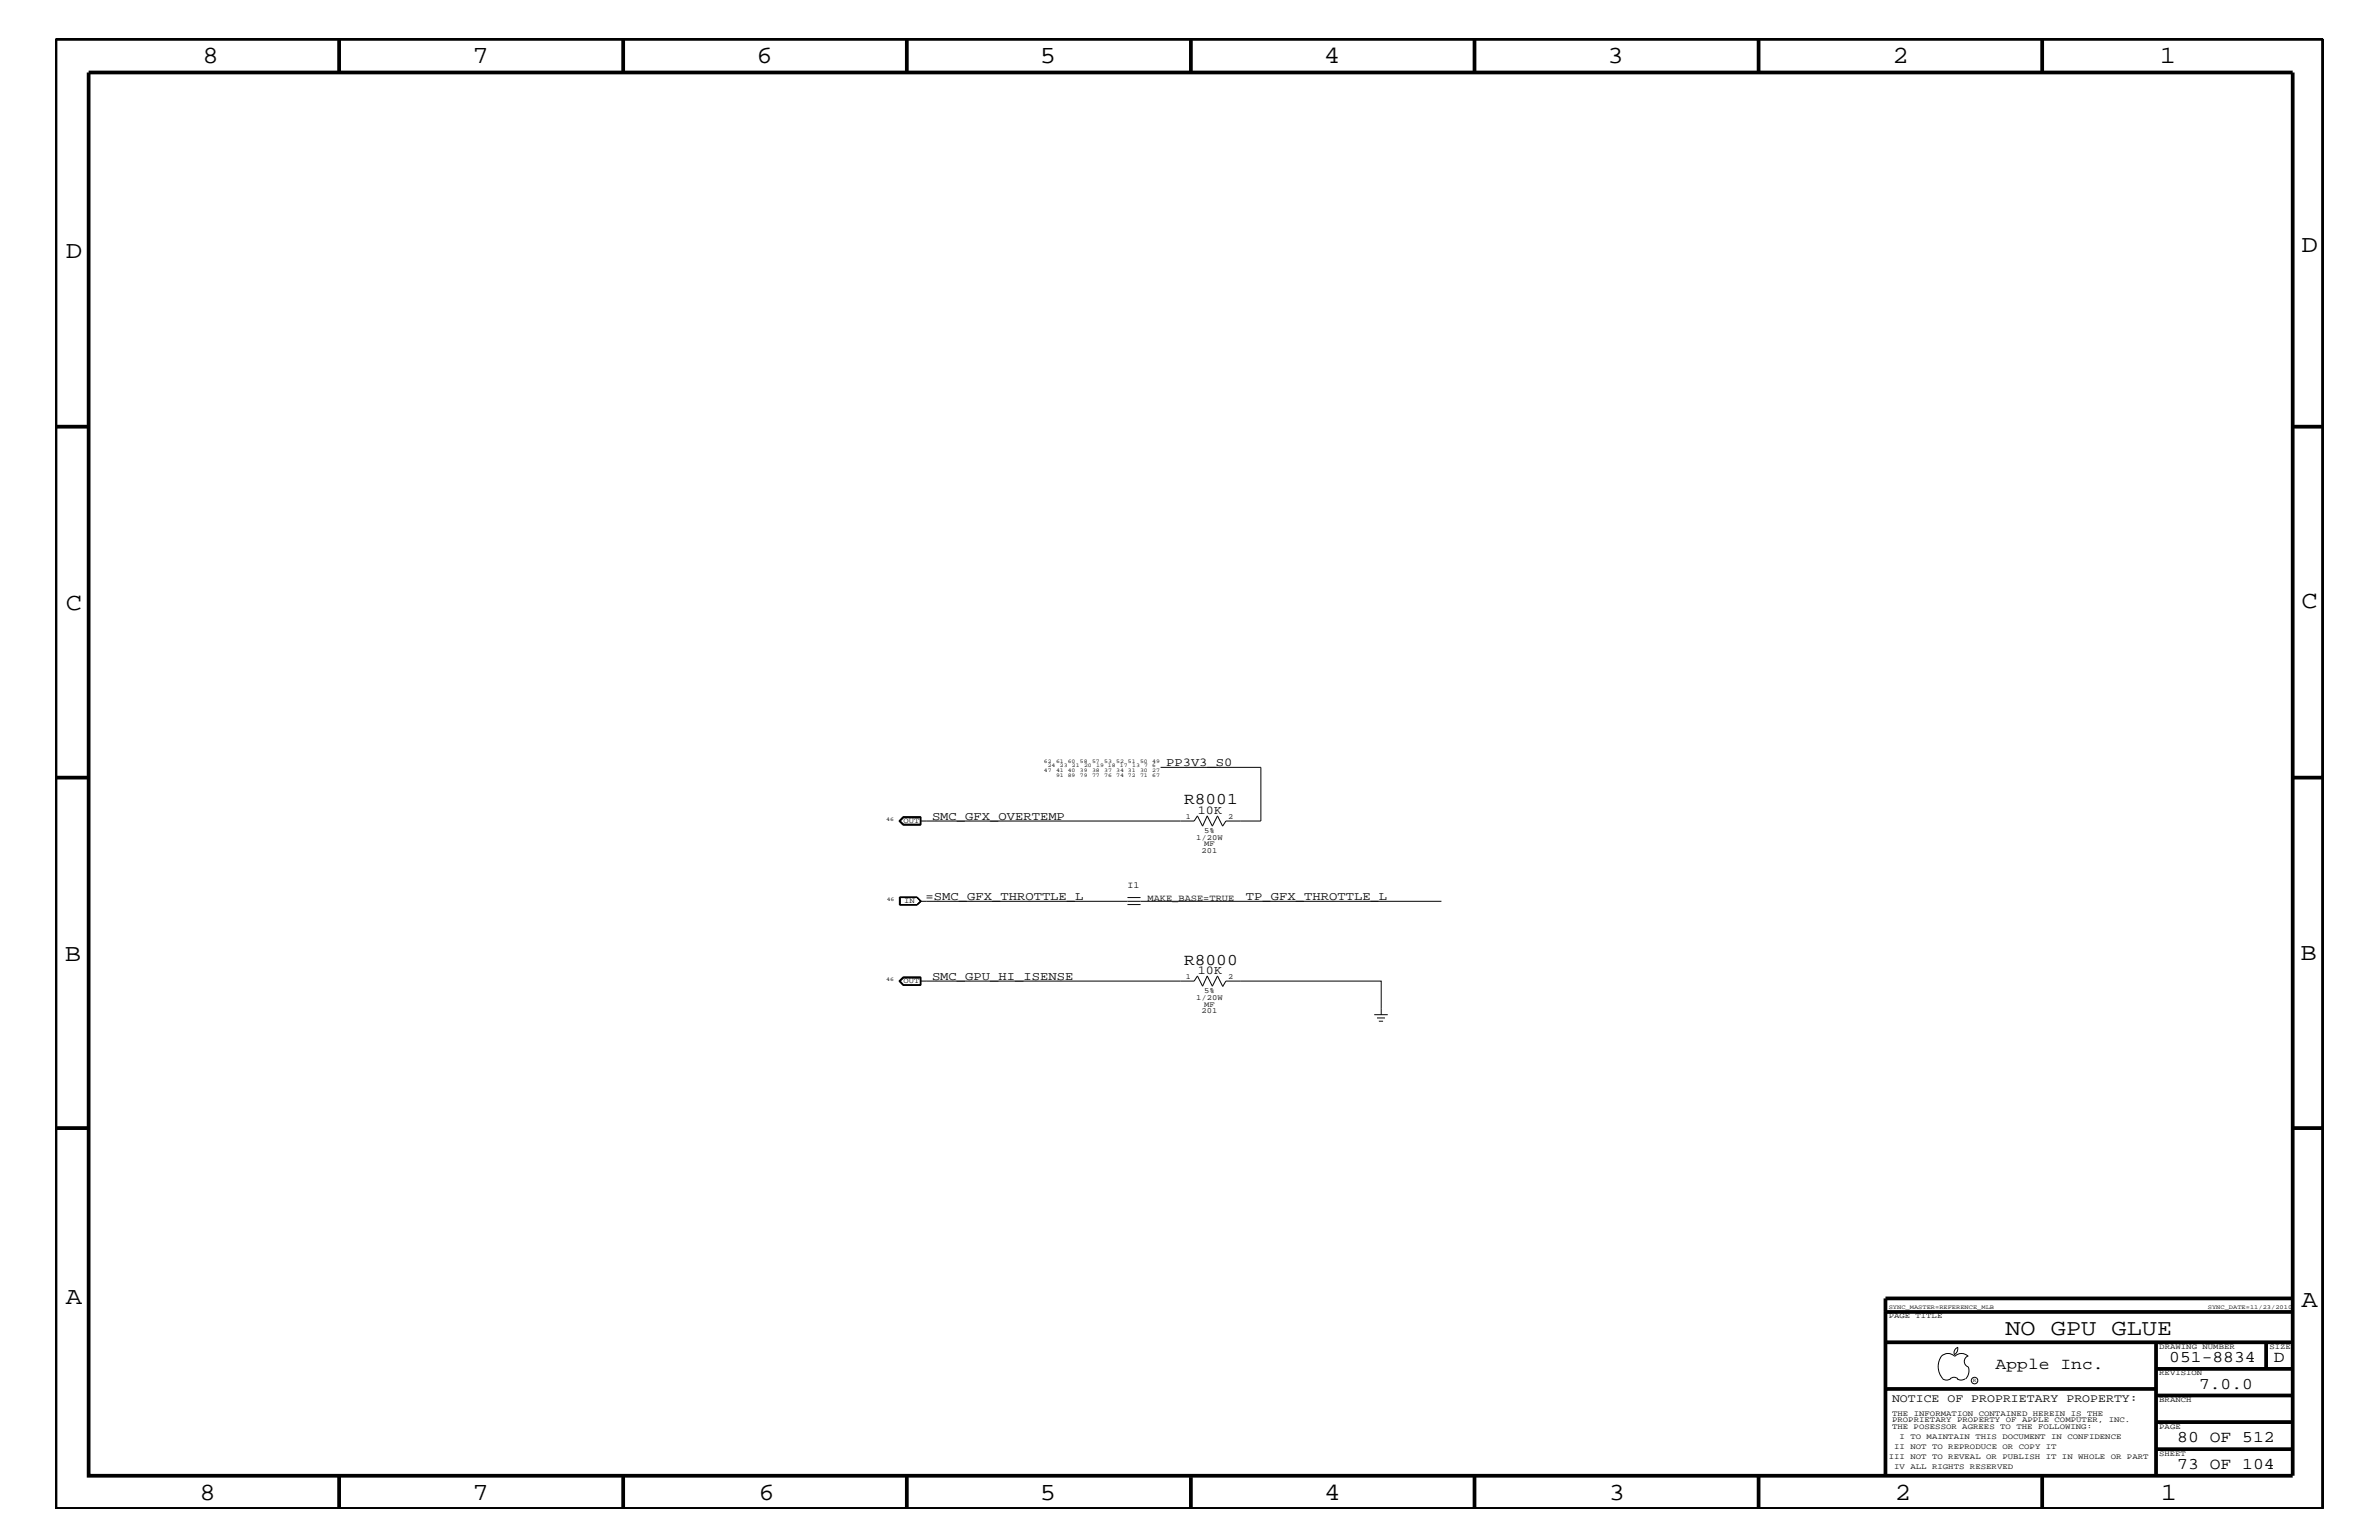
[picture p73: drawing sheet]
<svg xmlns="http://www.w3.org/2000/svg" width="432mm" height="279mm" viewBox="0 0 432 279" stroke-linecap="round" stroke-linejoin="round" font-family="sans-serif">
<defs><g id="words">
<g font-size="4.5">
<text x="36.7" y="11.5">8</text>
<text x="85.8" y="11.5">7</text>
<text x="137.3" y="11.5">6</text>
<text x="188.7" y="11.5">5</text>
<text x="240.3" y="11.5">4</text>
<text x="291.8" y="11.5">3</text>
<text x="343.5" y="11.5">2</text>
<text x="392" y="11.5">1</text>
<text x="11.9" y="46.8">D</text>
<text x="417.7" y="45.7">D</text>
<text x="11.9" y="110.6">C</text>
<text x="417.7" y="110.3">C</text>
<text x="11.8" y="174.3">B</text>
<text x="417.6" y="174.2">B</text>
<text x="11.9" y="236.7">A</text>
<text x="417.7" y="237.1">A</text>
<text x="36.2" y="272.1">8</text>
<text x="85.8" y="272.1">7</text>
<text x="137.7" y="272.1">6</text>
<text x="188.7" y="272.1">5</text>
<text x="240.4" y="272.1">4</text>
<text x="292" y="272.1">3</text>
<text x="343.9" y="272.1">2</text>
<text x="392.2" y="272.1">1</text>
</g>
<text font-size="4.1" x="364" y="242.3">NO GPU GLUE</text>
<g font-size="3">
<text x="214.9" y="145.9">R8001</text>
<text x="214.9" y="175">R8000</text>
<text x="362.2" y="248.4">Apple Inc.</text>
<text x="393.7" y="247.1">051-8834</text>
<text x="399.2" y="252">7.0.0</text>
<text x="412.7" y="247.1">D</text>
<text x="395.2" y="261.6">80 OF 512</text>
<text x="395.2" y="266.6">73 OF 104</text>
</g>
<g font-size="2.2">
<text x="211.7" y="139">PP3V3_S0</text>
<text x="169.2" y="148.7">SMC_GFX_OVERTEMP</text>
<text x="217.4" y="147.6">10K</text>
<text x="168" y="163.3">=SMC_GFX_THROTTLE_L</text>
<text x="226.1" y="163.3">TP_GFX_THROTTLE_L</text>
<text x="169.2" y="177.7">SMC_GPU_HI_ISENSE</text>
<text x="217.4" y="176.7">10K</text>
</g>
<text font-size="2.1" x="343.4" y="254.4">NOTICE OF PROPRIETARY PROPERTY:</text>
<g font-size="1.7">
<text x="204.6" y="161.1">I1</text>
<text x="208.3" y="163.5">MAKE_BASE=TRUE</text>
</g>
<g font-size="1.4">
<text x="164" y="149.3">OUT</text>
<text x="215.2" y="148.5">1</text>
<text x="222.9" y="148.5">2</text>
<text x="217.1" y="152.3">1/20W</text>
<text x="218.1" y="154.7">201</text>
<text x="218.6" y="151.1">5%</text>
<text x="218.6" y="153.5">MF</text>
<text x="164.1" y="163.9">IN</text>
<text x="164" y="178.4">OUT</text>
<text x="215.2" y="177.7">1</text>
<text x="222.9" y="177.7">2</text>
<text x="217.1" y="181.4">1/20W</text>
<text x="218.1" y="183.8">201</text>
<text x="218.6" y="182.7">MF</text>
<text x="218.6" y="180.2">5%</text>
<text x="342.8" y="239.2">PAGE TITLE</text>
<text x="391.9" y="244.7">DRAWING NUMBER</text>
<text x="411.9" y="244.7">SIZE</text>
<text x="391.9" y="249.5">REVISION</text>
<text x="343.4" y="256.8">THE INFORMATION CONTAINED HEREIN IS THE</text>
<text x="391.9" y="254.4">BRANCH</text>
<text x="343.4" y="259.3">THE POSESSOR AGREES TO THE FOLLOWING:</text>
<text x="343.4" y="258">PROPRIETARY PROPERTY OF APPLE COMPUTER, INC.</text>
<text x="343.8" y="262.9">II NOT TO REPRODUCE OR COPY IT</text>
<text x="344.8" y="261.1">I TO MAINTAIN THIS DOCUMENT IN CONFIDENCE</text>
<text x="391.9" y="259.3">PAGE</text>
<text x="342.8" y="264.7">III NOT TO REVEAL OR PUBLISH IT IN WHOLE OR PART</text>
<text x="343.8" y="266.6">IV ALL RIGHTS RESERVED</text>
<text x="391.9" y="264.1">SHEET</text>
</g>
<g font-size="1.1">
<text x="342.8" y="237.4">SYNC_MASTER=REFERENCE_MLB</text>
<text x="400.7" y="237.4">SYNC_DATE=11/23/2010</text>
</g>
<g font-size="1">
<text x="189.5" y="138.4">62</text>
<text x="189.5" y="140.1">47</text>
<text x="190.2" y="139.2">24</text>
<text x="191.7" y="138.4">61 60</text>
<text x="191.7" y="141">91 89</text>
<text x="191.7" y="140.1">41 40</text>
<text x="192.4" y="139.2">23</text>
<text x="194.6" y="139.2">21</text>
<text x="196" y="141">79</text>
<text x="196" y="138.4">58</text>
<text x="196" y="140.1">39</text>
<text x="196.8" y="139.2">20</text>
<text x="198.2" y="138.4">57</text>
<text x="198.2" y="141">77</text>
<text x="198.2" y="140.1">38</text>
<text x="199" y="139.2">19 18</text>
<text x="200.4" y="141">76</text>
<text x="200.4" y="140.1">37</text>
<text x="200.4" y="138.4">53</text>
<text x="202.6" y="138.4">52 51</text>
<text x="202.6" y="141">74 72</text>
<text x="202.6" y="140.1">34 31</text>
<text x="203.3" y="139.2">17</text>
<text x="205.5" y="139.2">13</text>
<text x="206.9" y="138.4">50</text>
<text x="206.9" y="141">71</text>
<text x="206.9" y="140.1">30</text>
<text x="207.7" y="139.2">7</text>
<text x="209.1" y="141">67</text>
<text x="209.1" y="138.4">49</text>
<text x="209.1" y="140.1">27</text>
<text x="209.1" y="139.2">6</text>
<text x="160.9" y="149">46</text>
<text x="161" y="163.5">46</text>
<text x="160.9" y="178">46</text>
<text x="358.1" y="250.7">R</text>
</g>
</g></defs>
<g fill="none" stroke="#000" stroke-width=".18">
<path d="M210.7 139.2h18.2v9.8h-6.4l-.6 .9-.9-1.9-1 1.9-.9-1.9-.8 1.9-1-1.9-.6 1h-49.7M163.2 149l.7-.8h3.2v1.5h-3.2zM163.9 148.2l-.7 .8 .7 .6h3.2M164 148.3h3v1.2h-3l-.7-.5zM167 148.4h-3l-.6 .6 .6 .5M163.2 178l.7-.8h3.2v1.6h-3.2zM163.3 164.1h3.2M163.3 162.8h3.2M163.3 162.8v1.4M163.4 162.8v1.3M164 177.4l-.6 .6 .6 .7M164 177.4h3v1.3h-3"/>
<path d="M164 177.4l-.7 .6 .7 .7M166.5 162.8h-3.3v1.4h3.3M166.5 162.8l.7 .7-.7 .7M166.5 162.8l.6 .7M166.5 162.8l.5 .7M167 163.5h94.6M167 163.5l-.5 .6M167 178h49.7l.6-.9 1 1.8 .8-1.8 .9 1.8 1-1.8 .9 1.8M167.1 163.5l-.6 .6M167.1 163.5l-.6 .7M167.1 177.3h-3.2l-.7 .7 .7 .8M204.6 164.1h2.4"/>
<path d="M204.6 162.8h2.4M221.9 179l.6-1h28.2v6.1M249.4 184.1h2.5M249.9 184.7h1.5M250.3 185.3h.7M352.3 246.1a1.69 1.69 0 0 1 2.5 0 1.72 1.72 0 0 1 2.4 0M352.4 246a3.2 3.2 0 0 0 .4 4.3l.8 .1 .4-.2M354 250.2l.7-.3 .7 .3M355.2 250.2l.7 .2 .7-.2M355.3 244.4v.3a1.18 1.18 0 0 1-.6 1.1M355.4 244.4a.99 .99 0 0 0-.6 1.4M357.2 246a1.04 1.04 0 0 0-.7 1 1.04 1.04 0 0 0 .7 1"/>
<path d="M357.3 248l.1 .7a2.11 2.11 0 0 1-.6 1.5"/>
<circle cx="358.4" cy="250.5" r=".59"/>
</g>
<g fill="none" stroke="#000" stroke-width=".68" stroke-linecap="butt">
<path d="M10.1 7.1h411.5v266.7h-411.5zM16.1 13.2h400v254.5h-400zM61.6 7.1v6.1M113.1 7.1v6.1M164.6 7.1v6.1M216.2 7.1v6.1M267.6 7.1v6.1M319.2 7.1v6.1M370.7 7.1v6.1M10.1 77.4h6M416.1 77.4h5.5M10.1 141.1h6"/>
<path d="M416.1 141.1h5.5M10.1 204.7h6M416.1 204.7h5.5M342.2 238h73.9M416.1 235.6h-73.9v32.1M342.2 243.5h73.9M342.2 252h49.1M391.3 243.5v24.2M391.3 258h24.8M391.3 253.2h24.8M391.3 248.4h24.8M411.3 243.5v4.9"/>
<path d="M61.6 267.7v6.1M113.1 267.7v6.1M164.6 267.7v6.1M216.2 268v5.8M267.6 267.7v6.1M319.2 267.7v6.1M370.7 267.7v6.1M391.3 262.9h24.8"/>
</g>
<use href="#words"/>
</svg>
